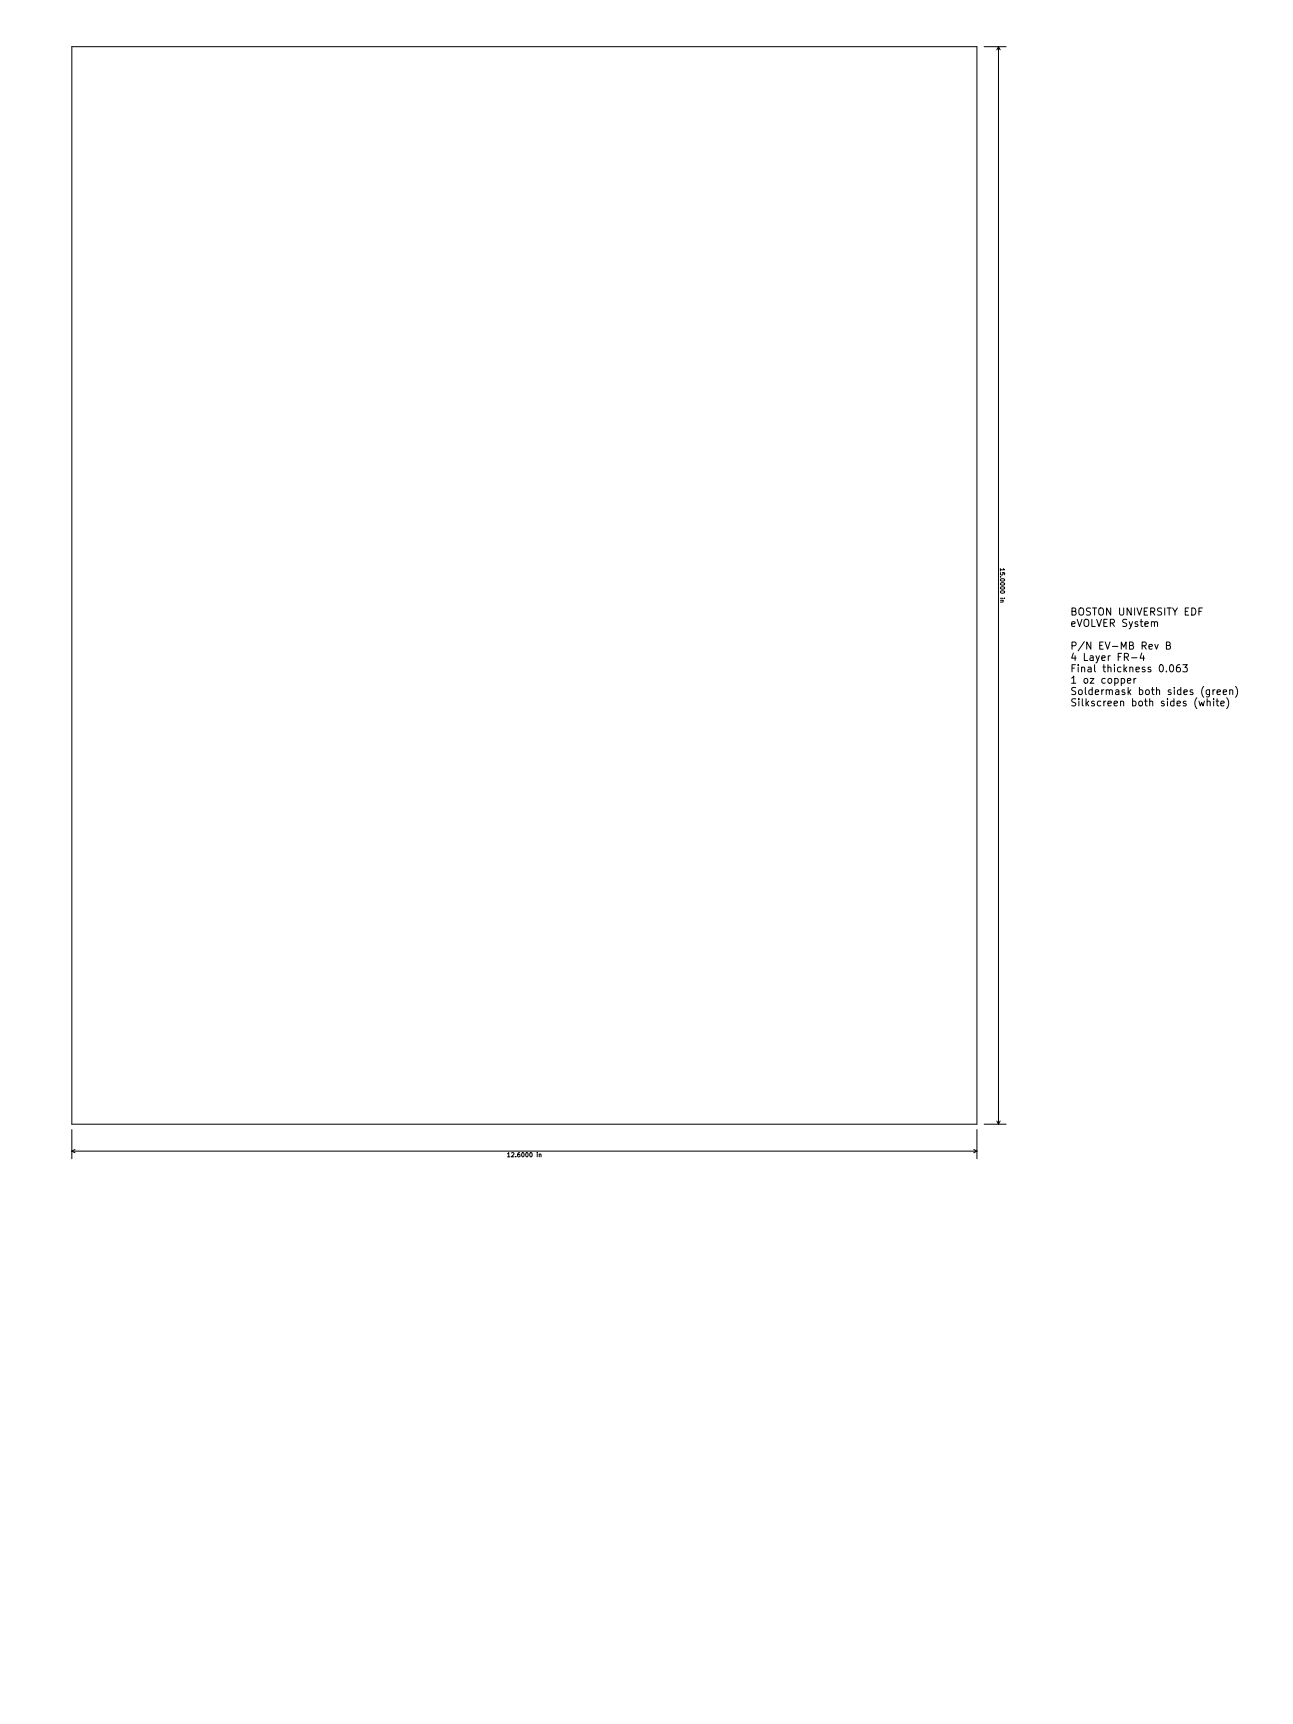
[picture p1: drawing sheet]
<svg xmlns="http://www.w3.org/2000/svg" width="457mm" height="610mm" viewBox="0 0 457 610" stroke-linecap="round" stroke-linejoin="round" font-family="sans-serif">
<defs><g id="words">
<g font-size="3.5">
<text x="378.5" y="217.6">BOSTON UNIVERSITY EDF</text>
<text x="378.5" y="221.6">eVOLVER System</text>
<text x="378.5" y="229.7">P/N EV-MB Rev B</text>
<text x="378.5" y="233.7">4 Layer FR-4</text>
<text x="378.5" y="237.7">Final thickness 0.063</text>
<text x="378.5" y="241.7">1 oz copper</text>
<text x="378.5" y="245.7">Soldermask both sides (green)</text>
<text x="378.5" y="249.7">Silkscreen both sides (white)</text>
</g>
<g font-size="2.1">
<text x="353.7" y="202" transform="rotate(90 353.7 202)">15.0000 in</text>
<text x="180.4" y="409.1">12.6000 in</text>
</g>
</g></defs>
<g fill="none" stroke="#000" stroke-width=".35">
<path d="M25.4 16.5h320v381h-320zM348 16.5h7.8M353.1 16.5v381M353.1 16.5l-.6 1.1M353.1 16.5l.5 1.1M353.7 201v.9M354.6 212.3l.1 .5-1 .1M354.8 201l.4 .5h-1.5M425.1 215h-1.2v2.5M400.1 232.6h1.9M401 239.9v1.7M401.7 239.9l-.7 .5"/>
<path d="M403.7 230.9l-.6 1.8h1.6M404.3 231.9v1.7M408.3 227.9l.6 1.6 .6-1.6M412.4 228.2l1.1-.1 .3-.4-.1-.5-1.3-.2v2.5h1l.4-.2 .1-.6-.6-.5M413.9 235.2l.2-.2a1.36 1.36 0 0 1 .9 1.3 1.36 1.36 0 0 1-.9 1.3 1.69 1.69 0 0 1-.2-2.4zM417.2 235l-.8 .2a1.71 1.71 0 0 0 0 2.4l.9-.3 .1-.8-.5-.5h-.5l-.4 .5M418.3 235h1.5l-.8 1 .7 .2v1.1l-.4 .3-1-.3M398.7 240.7l1.2-.2-.2-.5-.7-.1-.3 .4 .1 1.2h.9M429.1 247.9v1.7M430 247.9h1M430.3 244.8l1.3-.3-.2-.5-.7-.1-.4 .4 .2 1.2h.9M430.3 247.1v2.2l.7 .3"/>
<path d="M431.7 248.8l1.2-.3-.1-.5-.8-.1-.3 .4 .1 1.2h1M432.5 244.8l1.2-.3-.1-.5-.7-.1-.4 .4 .1 1.2h1M433.7 246.7a2.91 2.91 0 0 1 0 3.9M434.8 244.1l.4-.2 .6 .1 .1 1.6M434.8 243.9v1.7M436.9 242.7a2.91 2.91 0 0 1 0 3.9M25.4 399.4v10.3M345.4 399.4v10.3M348 397.5h7.8M352.5 396.4l.6 1.1M353.6 396.4l-.5 1.1M25.4 407h320"/>
<path d="M25.4 407l1.1 .6M26.5 406.4l-1.1 .6M179.5 408l.4-.4v1.5M179.5 409.1h.8M190.7 408.2l.5-.1 .1 1M344.3 406.4l1.1 .6M345.4 407l-1.1 .6"/>
</g>
<use href="#words"/>
</svg>
